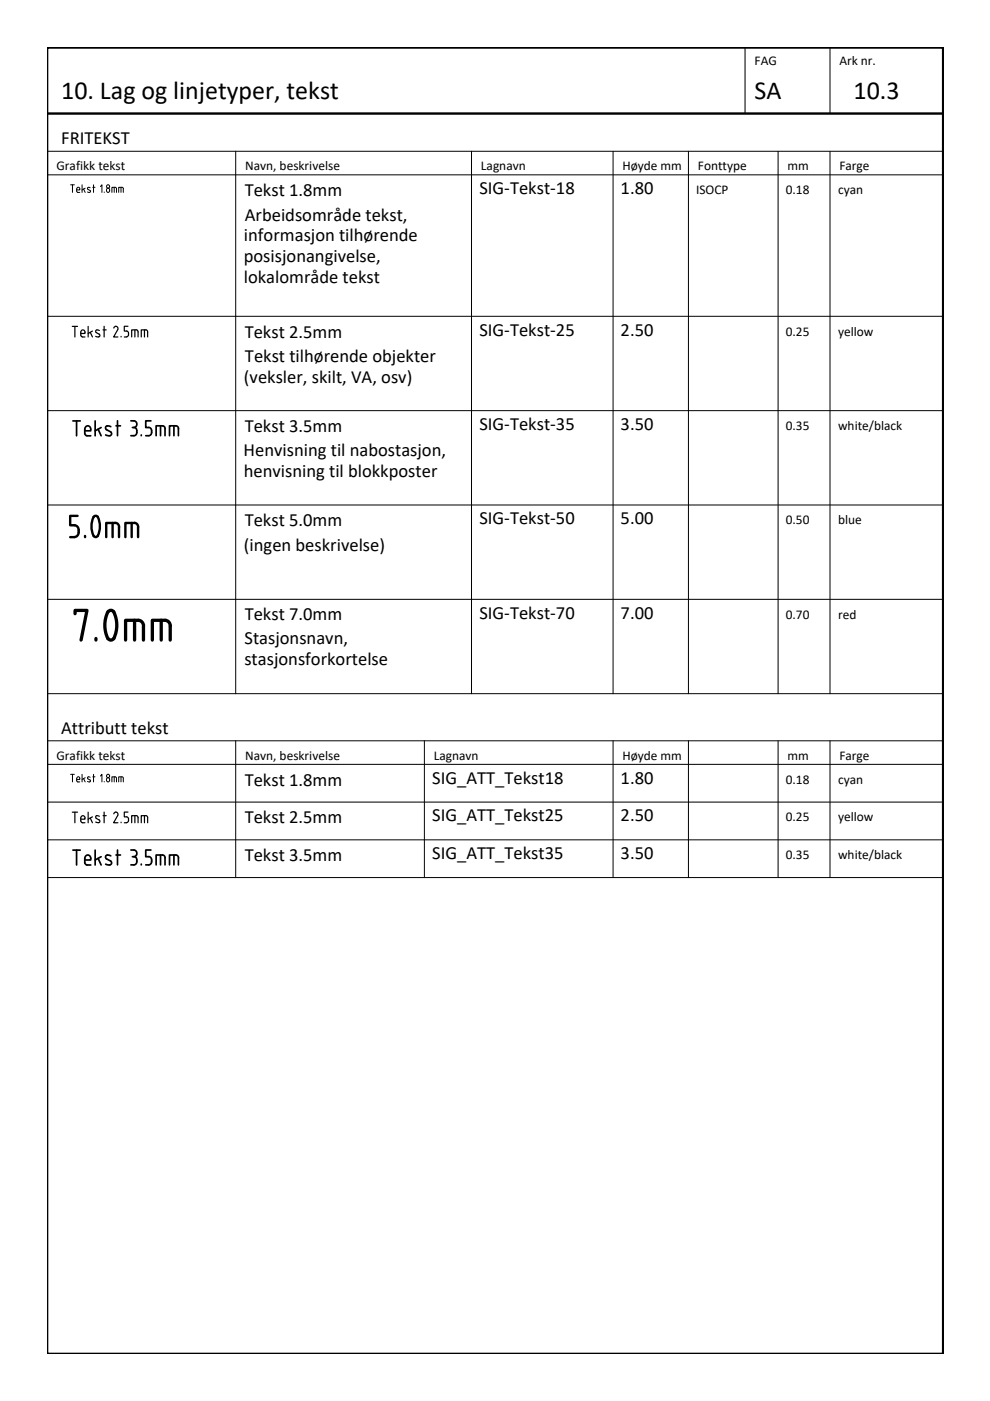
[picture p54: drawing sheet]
<svg xmlns="http://www.w3.org/2000/svg" width="210mm" height="297mm" viewBox="0 0 210 297" stroke-linecap="round" stroke-linejoin="round" font-family="sans-serif">
<defs><g id="words">
<g font-size="5.5">
<text x="13" y="21.1">10. Lag og linjetyper, tekst</text>
<text x="160" y="21.1">SA</text>
<text x="181" y="21.1">10.3</text>
</g>
<g font-size="3.9">
<text x="13" y="30.6">FRITEKST</text>
<text x="51.9" y="41.6">Tekst 1.8mm</text>
<text x="101.6" y="41.2">SIG-Tekst-18</text>
<text x="131.6" y="41.2">1.80</text>
<text x="51.9" y="46.8">Arbeidsområde tekst,</text>
<text x="51.7" y="51.2">informasjon tilhørende</text>
<text x="51.7" y="55.5">posisjonangivelse,</text>
<text x="51.7" y="60">lokalområde tekst</text>
<text x="51.9" y="71.6">Tekst 2.5mm</text>
<text x="101.6" y="71.2">SIG-Tekst-25</text>
<text x="131.6" y="71.1">2.50</text>
<text x="51.9" y="76.8">Tekst tilhørende objekter</text>
<text x="51.7" y="81.1">(veksler, skilt, VA, osv)</text>
<text x="51.9" y="91.6">Tekst 3.5mm</text>
<text x="101.6" y="91.2">SIG-Tekst-35</text>
<text x="131.6" y="91.2">3.50</text>
<text x="51.6" y="96.7">Henvisning til nabostasjon,</text>
<text x="51.7" y="101.1">henvisning til blokkposter</text>
<text x="51.9" y="111.6">Tekst 5.0mm</text>
<text x="101.6" y="111.2">SIG-Tekst-50</text>
<text x="131.6" y="111.1">5.00</text>
<text x="51.7" y="116.8">(ingen beskrivelse)</text>
<text x="51.9" y="131.6">Tekst 7.0mm</text>
<text x="101.6" y="131.2">SIG-Tekst-70</text>
<text x="131.6" y="131.1">7.00</text>
<text x="51.8" y="136.6">Stasjonsnavn,</text>
<text x="51.8" y="141">stasjonsforkortelse</text>
<text x="13" y="155.6">Attributt tekst</text>
<text x="51.9" y="166.6">Tekst 1.8mm</text>
<text x="91.6" y="166.2">SIG_ATT_Tekst18</text>
<text x="131.6" y="166.1">1.80</text>
<text x="51.9" y="174.6">Tekst 2.5mm</text>
<text x="91.6" y="174.2">SIG_ATT_Tekst25</text>
<text x="131.6" y="174.1">2.50</text>
<text x="51.9" y="182.6">Tekst 3.5mm</text>
<text x="91.6" y="182.1">SIG_ATT_Tekst35</text>
<text x="131.6" y="182.1">3.50</text>
</g>
<g font-size="2.8">
<text x="160" y="13.9">FAG</text>
<text x="178" y="13.9">Ark nr.</text>
<text x="12" y="36.1">Grafikk tekst</text>
<text x="52" y="36.1">Navn, beskrivelse</text>
<text x="102" y="36.1">Lagnavn</text>
<text x="132" y="36.1">Høyde mm</text>
<text x="147.6" y="41.2">ISOCP</text>
<text x="148" y="36.1">Fonttype</text>
<text x="166.6" y="41.2">0.18</text>
<text x="167" y="36.1">mm</text>
<text x="177.7" y="41.2">cyan</text>
<text x="178" y="36.1">Farge</text>
<text x="166.6" y="71.1">0.25</text>
<text x="177.7" y="71.1">yellow</text>
<text x="166.6" y="91.2">0.35</text>
<text x="177.7" y="91.2">white/black</text>
<text x="166.6" y="111.1">0.50</text>
<text x="177.7" y="111.1">blue</text>
<text x="166.6" y="131.1">0.70</text>
<text x="177.7" y="131.1">red</text>
<text x="12" y="161.1">Grafikk tekst</text>
<text x="52" y="161.1">Navn, beskrivelse</text>
<text x="92" y="161.1">Lagnavn</text>
<text x="132" y="161.1">Høyde mm</text>
<text x="167" y="161.1">mm</text>
<text x="178" y="161.1">Farge</text>
<text x="166.6" y="166.1">0.18</text>
<text x="177.7" y="166.1">cyan</text>
<text x="166.6" y="174.1">0.25</text>
<text x="177.7" y="174.1">yellow</text>
<text x="166.6" y="182.1">0.35</text>
<text x="177.7" y="182.1">white/black</text>
</g>
</g></defs>
<!-- layer: RAMME -->
<path d="M10 10.1h190v276.9h-190zM10 24.1h189.9" fill="none" stroke="#000" stroke-width=".51"/>
<!-- layer: RAMME SYMBOLER -->
<g fill="none" stroke="#000" stroke-width=".21">
<path d="M158 10.1v14M176 10.1v14M10 37.1h189.9M10 32.1h189.9M50 32.1v115M100 32.1v115M130 32.1v115M146 32.1v115M165 32.1v115M176 32.1v115M10 67.1h189.9M10 87.1h189.9"/>
<path d="M10 107.1h189.9M10 127.1h189.9M10 147.1h189.9M10 157.1h189.9M50 157.1v29M90 157.1v29M130 157.1v29M146 157.1v29M165 157.1v29M176 157.1v29M10 162.1h189.9M10 170.1h189.9"/>
<path d="M10 178.1h189.9M10 186.1h189.9"/>
</g>
<!-- layer: SIG-Tekst-18 -->
<g fill="none" stroke="#000" stroke-width=".21">
<path d="M15 39.2h.8M15.4 39.2v1.6M17.4 39.2v1.6M18.1 39.9l-.7 .4M19.1 39.8h-.5v.3M19.7 39.7h.5M19.8 39.2v1.6M21.3 39.5l.3-.3v1.6M24.2 39.7v1.1M24.4 39.7h-.7v1.1M24.4 39.7l.3 .2v.9M25.7 39.7v1.1"/>
<path d="M16.3 40.3h.6a.37 .37 0 0 0 0-.5 .37 .37 0 0 0-.5-.1 .81 .81 0 0 0-.1 1l.2 .1M16.5 40.8h.4M17.7 40.1l.4 .7M18.5 40.7l.5 .1M18.6 40.1l.5 .3M19.1 40.4l.1 .2-.2 .2M22.1 40.7v.1M22.6 40.3a.33 .33 0 0 1 .3-.4 .33 .33 0 0 1 .3 .4M22.6 40.3a.37 .37 0 0 0 .3 .5 .37 .37 0 0 0 .3-.5M26.1 40v.8M26.2 40l-.2-.2-.8-.1v1.1"/>
<circle cx="22.9" cy="39.5" r=".35"/>
</g>
<!-- layer: SIG-Tekst-25 -->
<g fill="none" stroke="#000" stroke-width=".25">
<path d="M15.3 69.2h1.1M15.9 69.2v2.2M17.1 70.7h.9a.48 .48 0 0 0-.3-.7 .48 .48 0 0 0-.6 .4v.7M17.1 71.1l.4 .3M17.5 71.4h.5M18.7 69.2v2.2M19.1 70.4l.5 1M19.6 70.2l-.9 .5M20.3 71.3l.6 .1M21 70.8l.2 .4-.3 .2M21.1 70.1l-.5-.2-.3 .3 .1 .3 .6 .4M21.8 69.9h.7"/>
<path d="M22.1 69.2v2.2M24.6 69.2l.4 .2-.1 .5M24.6 69.2l-.5 .4M24.9 69.9l-.8 1.5h.9M25.7 71.3v.1M26.4 71.4h.4M27.1 69.2h-.7v1h.4a.66 .66 0 0 1 .5 .6 .66 .66 0 0 1-.5 .6M28.6 69.9v1.5M28.9 69.9h-1v1.5M28.9 69.9l.3 .2 .1 1.3M30.6 69.9v1.5M30.9 69.9h-.9v1.5"/>
<path d="M30.9 69.9l.4 .2v1.3"/>
</g>
<!-- layer: SIG-Tekst-35 -->
<g fill="none" stroke="#000" stroke-width=".36">
<path d="M15.5 89.2h1.5M16.2 89.2v3.2M18 91.3h1.2a.68 .68 0 0 0-.4-1 .68 .68 0 0 0-.8 .7v1.1l.4 .3h.8M20.2 89.2v3.2M20.8 91l.6 1.4M21.4 90.6l-1.2 .7M22.6 91.1l.8 .5 .3 .4-.4 .4-.9-.2M23.5 90.5l-.2-.1a.5 .5 0 0 0-.8 0 .5 .5 0 0 0 .1 .7M24.6 90.3h.9M24.9 89.2v3.2M27.7 92.4h.7M27.7 89.2h.7"/>
<path d="M28.1 90.6h.3M28.4 89.2a.71 .71 0 0 1 .6 .7 .71 .71 0 0 1-.6 .7 .72 .72 0 0 1 .6 1.1M29 91.7a.67 .67 0 0 1-.6 .7M30 92.2v.2M32 89.2h-1.1v1.4h.6a.77 .77 0 0 1 .7 1.1M32.2 91.7a.67 .67 0 0 1-.7 .7h-.6M33.1 92.4v-2.1h1.3a.58 .58 0 0 1 .6 .6v1.5M34 90.3v2.1M35.9 92.4v-2.1h1.4a.58 .58 0 0 1 .5 .6v1.5M36.9 90.3v2.1"/>
</g>
<!-- layer: SIG-Tekst-50 -->
<path d="M14.9 113.9h.9M15.8 111.4a1.31 1.31 0 0 1 .9 1.2 1.31 1.31 0 0 1-.9 1.3M16.4 109.4h-1.5v2h.9M18 113.6v.3M20 109.5l.5-.1a3.9 3.9 0 0 1 .2 4.2l-.2 .2h-.4a3.9 3.9 0 0 1-.3-4.2zM23.9 110.9v3M24.4 110.9h-1.9v3M24.5 110.9a.84 .84 0 0 1 .8 .8l-.1 2.2M27.9 110.9v3M28.5 110.9h-1.9v3M28.5 110.9a.84 .84 0 0 1 .8 .8M29.3 111.7v2.2" fill="none" stroke="#000" stroke-width=".51"/>
<!-- layer: SIG-Tekst-70 -->
<path d="M15.9 130.1v-.7h2.5l-1.2 6.3M20.3 135.4v.3M23 129.6a.72 .72 0 0 1 1.1 .2 6.2 6.2 0 0 1-.1 5.7 .76 .76 0 0 1-1.1-.1 6.2 6.2 0 0 1 .1-5.8zM26.6 135.7v-4.2h2.7a1.16 1.16 0 0 1 1.1 1.2v3M28.5 131.5v4.2M32.3 135.7v-4.2h2.7a1.16 1.16 0 0 1 1.1 1.2v3M34.2 131.5v4.2" fill="none" stroke="#000" stroke-width=".7"/>
<!-- layer: SIG_ATT_Tekst18 -->
<g fill="none" stroke="#000" stroke-width=".21">
<path d="M15 164.2h.8M15.4 164.2v1.6M16.3 165.3h.6a.37 .37 0 0 0 0-.5 .37 .37 0 0 0-.5-.1 .81 .81 0 0 0-.1 1l.2 .1M16.5 165.8h.4M17.4 164.2v1.6M17.7 165.1l.4 .7M18.1 164.9l-.7 .4M18.6 165.1l.5 .3 .1 .2-.2 .2-.5-.1M19.1 164.8l-.5-.1v.4M19.7 164.7h.5M19.8 164.2v1.6M21.3 164.5l.3-.3v1.6"/>
<path d="M22.1 165.7v.1M22.6 165.2a.33 .33 0 0 1 .3-.3 .33 .33 0 0 1 .3 .3M22.6 165.3a.37 .37 0 0 0 .3 .5 .37 .37 0 0 0 .3-.5M24.2 164.7v1.1M24.4 164.7h-.7v1.1M24.4 164.7l.3 .2v.9M25.7 164.7v1.1M26.1 165v.8M26.2 165l-.2-.3h-.8v1.1"/>
<circle cx="22.9" cy="164.5" r=".35"/>
</g>
<!-- layer: SIG_ATT_Tekst25 -->
<g fill="none" stroke="#000" stroke-width=".25">
<path d="M15.3 172.2h1.1M15.9 172.2v2.2M17.1 173.7h.9a.48 .48 0 0 0-.3-.7 .48 .48 0 0 0-.6 .4l.1 .8 .3 .2M17.5 174.4h.5M18.7 172.2v2.2M19.1 173.4l.5 1M19.6 173.2l-.9 .5M20.3 174.3l.6 .1M20.6 172.9l-.2 .1-.1 .3 .9 .7v.2l-.3 .2M20.6 172.9l.5 .2M21.8 172.9h.7M22.1 172.2v2.2"/>
<path d="M24.6 172.2l.4 .2-.1 .5M24.6 172.2l-.5 .4M24.9 172.9l-.8 1.5h.9M25.7 174.3v.1M27.1 172.2h-.7v1h.6l.3 .5M27.2 173.7a.54 .54 0 0 1-.4 .7h-.4M28.6 172.9v1.5M28.9 172.9h-1v1.5M28.9 172.9l.3 .2 .1 .3M29.3 173.4v1M30.6 172.9v1.5M30.9 172.9h-.9v1.5"/>
<path d="M30.9 172.9l.4 .2v.3M31.3 173.4v1"/>
</g>
<!-- layer: SIG_ATT_Tekst35 -->
<g fill="none" stroke="#000" stroke-width=".36">
<path d="M15.5 180.2h1.5M16.2 180.2v3.2M18 182v1.1l.4 .3h.8M18 182a.63 .63 0 0 1 .6-.7 .63 .63 0 0 1 .6 .7M19.2 182v.3h-1.2M20.2 180.2v3.2M20.8 182l.6 1.4M21.4 181.6l-1.2 .7M23.5 181.5l-.2-.1a.5 .5 0 0 0-.8 0 .5 .5 0 0 0 .1 .7l1 .6 .1 .3-.4 .4-.9-.2M24.6 181.3h.9M24.9 180.2v3.2M27.7 180.2h.7"/>
<path d="M27.7 183.4h.7M28.1 181.6h.3M28.4 180.2a.71 .71 0 0 1 .6 .7 .71 .71 0 0 1-.6 .7M28.4 181.6a.92 .92 0 0 1 .6 .9 .92 .92 0 0 1-.6 .9M30 183.2v.2M31.5 181.6a.92 .92 0 0 1 .7 .9 .92 .92 0 0 1-.7 .9h-.6M32 180.2h-1.1v1.4h.6M34 181.3v2.1M35 181.9v1.5M35 181.9a.58 .58 0 0 0-.6-.6h-1.3v2.1M36.9 181.3v2.1M37.8 181.9v1.5"/>
<path d="M37.8 181.9a.58 .58 0 0 0-.5-.6h-1.4v2.1"/>
</g>
<use href="#words"/>
</svg>
